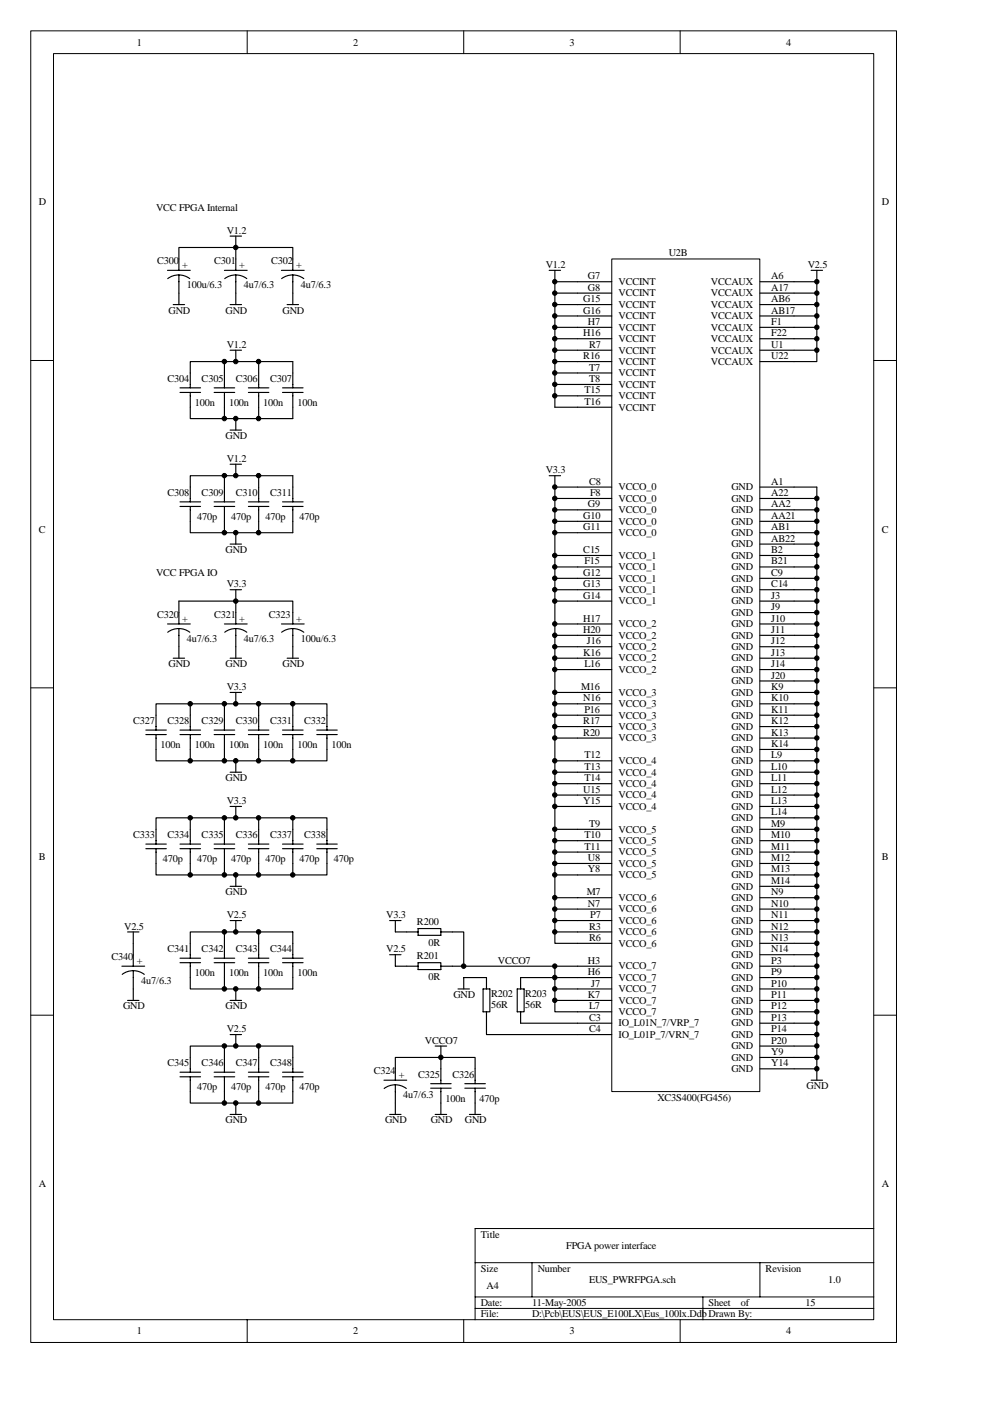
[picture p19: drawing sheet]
<svg xmlns="http://www.w3.org/2000/svg" width="210mm" height="297mm" viewBox="0 0 210 297" stroke-linecap="round" stroke-linejoin="round" font-family="sans-serif">
<defs><g id="words">
<g font-size="2.2">
<text x="29" y="9.7">1</text>
<text x="74.9" y="9.7">2</text>
<text x="120.8" y="9.7">3</text>
<text x="166.7" y="9.7">4</text>
<text x="8.2" y="43.5">D</text>
<text x="33.1" y="44.7">VCC FPGA Internal</text>
<text x="187" y="43.5">D</text>
<text x="48.1" y="49.6">V1.2</text>
<text x="33.3" y="56.1">C300</text>
<text x="38.7" y="56.8">+</text>
<text x="45.4" y="56.1">C301</text>
<text x="50.7" y="56.8">+</text>
<text x="57.5" y="56.1">C302</text>
<text x="62.8" y="56.8">+</text>
<text x="115.7" y="56.8">V1.2</text>
<text x="124.7" y="59.2">G7</text>
<text x="141.8" y="54.4">U2B</text>
<text x="163.5" y="59.2">A6</text>
<text x="171.3" y="56.8">V2.5</text>
<text x="39.6" y="61.2">100u/6.3</text>
<text x="51.7" y="61.2">4u7/6.3</text>
<text x="63.8" y="61.2">4u7/6.3</text>
<text x="123.7" y="64.1">G15</text>
<text x="124.7" y="61.6">G8</text>
<text x="131.2" y="60.4">VCCINT</text>
<text x="131.2" y="62.8">VCCINT</text>
<text x="131.2" y="65.3">VCCINT</text>
<text x="150.7" y="60.4">VCCAUX</text>
<text x="150.7" y="62.8">VCCAUX</text>
<text x="150.7" y="65.3">VCCAUX</text>
<text x="163.5" y="61.6">A17</text>
<text x="163.5" y="64.1">AB6</text>
<text x="35.8" y="66.5">GND</text>
<text x="47.8" y="66.5">GND</text>
<text x="59.9" y="66.5">GND</text>
<text x="123.7" y="66.5">G16</text>
<text x="123.7" y="71.3">H16</text>
<text x="124.7" y="68.9">H7</text>
<text x="131.2" y="67.7">VCCINT</text>
<text x="131.2" y="70.1">VCCINT</text>
<text x="150.7" y="67.7">VCCAUX</text>
<text x="150.7" y="70.1">VCCAUX</text>
<text x="163.5" y="66.5">AB17</text>
<text x="163.5" y="68.9">F1</text>
<text x="163.5" y="71.3">F22</text>
<text x="48.1" y="73.7">V1.2</text>
<text x="123.7" y="76.2">R16</text>
<text x="124.9" y="73.7">R7</text>
<text x="131.2" y="72.5">VCCINT</text>
<text x="131.2" y="75">VCCINT</text>
<text x="131.2" y="77.4">VCCINT</text>
<text x="150.7" y="72.5">VCCAUX</text>
<text x="150.7" y="75">VCCAUX</text>
<text x="150.7" y="77.4">VCCAUX</text>
<text x="163.5" y="73.7">U1</text>
<text x="163.5" y="76.2">U22</text>
<text x="35.5" y="81">C304</text>
<text x="42.8" y="81">C305</text>
<text x="50" y="81">C306</text>
<text x="57.3" y="81">C307</text>
<text x="123.9" y="83.4">T15</text>
<text x="124.9" y="78.6">T7</text>
<text x="124.9" y="81">T8</text>
<text x="131.2" y="79.8">VCCINT</text>
<text x="131.2" y="82.2">VCCINT</text>
<text x="41.3" y="86.1">100n</text>
<text x="48.6" y="86.1">100n</text>
<text x="55.8" y="86.1">100n</text>
<text x="63.1" y="86.1">100n</text>
<text x="123.9" y="85.8">T16</text>
<text x="131.2" y="84.6">VCCINT</text>
<text x="131.2" y="87">VCCINT</text>
<text x="47.8" y="93.1">GND</text>
<text x="48.1" y="97.9">V1.2</text>
<text x="115.7" y="100.3">V3.3</text>
<text x="35.5" y="105.2">C308</text>
<text x="42.8" y="105.2">C309</text>
<text x="50" y="105.2">C310</text>
<text x="57.3" y="105.2">C311</text>
<text x="124.7" y="107.6">G9</text>
<text x="124.9" y="102.8">C8</text>
<text x="125.1" y="105.2">F8</text>
<text x="131.2" y="104">VCCO_0</text>
<text x="131.2" y="106.4">VCCO_0</text>
<text x="155.1" y="104">GND</text>
<text x="155.1" y="106.4">GND</text>
<text x="163.5" y="102.8">A1</text>
<text x="163.5" y="105.2">A22</text>
<text x="163.5" y="107.6">AA2</text>
<text x="8.2" y="112.9">C</text>
<text x="41.8" y="110.3">470p</text>
<text x="49" y="110.3">470p</text>
<text x="56.3" y="110.3">470p</text>
<text x="63.5" y="110.3">470p</text>
<text x="123.7" y="110">G10</text>
<text x="123.7" y="112.4">G11</text>
<text x="131.2" y="108.8">VCCO_0</text>
<text x="131.2" y="111.2">VCCO_0</text>
<text x="131.2" y="113.6">VCCO_0</text>
<text x="155.1" y="108.8">GND</text>
<text x="155.1" y="111.2">GND</text>
<text x="155.1" y="113.6">GND</text>
<text x="163.5" y="110">AA21</text>
<text x="163.5" y="112.4">AB1</text>
<text x="187" y="112.9">C</text>
<text x="47.8" y="117.3">GND</text>
<text x="123.7" y="117.3">C15</text>
<text x="123.9" y="119.7">F15</text>
<text x="131.2" y="118.5">VCCO_1</text>
<text x="155.1" y="116.1">GND</text>
<text x="155.1" y="118.5">GND</text>
<text x="163.5" y="114.9">AB22</text>
<text x="163.5" y="117.3">B2</text>
<text x="163.5" y="119.7">B21</text>
<text x="33.1" y="122.1">VCC FPGA IO</text>
<text x="48.1" y="124.5">V3.3</text>
<text x="123.7" y="122.1">G12</text>
<text x="123.7" y="124.5">G13</text>
<text x="131.2" y="120.9">VCCO_1</text>
<text x="131.2" y="123.3">VCCO_1</text>
<text x="131.2" y="125.7">VCCO_1</text>
<text x="155.1" y="120.9">GND</text>
<text x="155.1" y="123.3">GND</text>
<text x="155.1" y="125.7">GND</text>
<text x="163.5" y="122.1">C9</text>
<text x="163.5" y="124.5">C14</text>
<text x="33.3" y="131">C320</text>
<text x="38.7" y="131.8">+</text>
<text x="45.4" y="131">C321</text>
<text x="50.7" y="131.8">+</text>
<text x="57" y="131">C323</text>
<text x="62.8" y="131.8">+</text>
<text x="123.7" y="131.8">H17</text>
<text x="123.7" y="126.9">G14</text>
<text x="131.2" y="128.1">VCCO_1</text>
<text x="155.1" y="128.1">GND</text>
<text x="155.1" y="130.6">GND</text>
<text x="163.5" y="126.9">J3</text>
<text x="163.5" y="129.3">J9</text>
<text x="163.5" y="131.8">J10</text>
<text x="39.6" y="136.1">4u7/6.3</text>
<text x="51.7" y="136.1">4u7/6.3</text>
<text x="63.8" y="136.1">100u/6.3</text>
<text x="123.7" y="134.2">H20</text>
<text x="124.4" y="136.6">J16</text>
<text x="131.2" y="133">VCCO_2</text>
<text x="131.2" y="135.4">VCCO_2</text>
<text x="131.2" y="137.8">VCCO_2</text>
<text x="155.1" y="133">GND</text>
<text x="155.1" y="135.4">GND</text>
<text x="155.1" y="137.8">GND</text>
<text x="163.5" y="134.2">J11</text>
<text x="163.5" y="136.6">J12</text>
<text x="35.8" y="141.5">GND</text>
<text x="47.8" y="141.5">GND</text>
<text x="59.9" y="141.5">GND</text>
<text x="123.7" y="139">K16</text>
<text x="123.9" y="141.5">L16</text>
<text x="131.2" y="140.3">VCCO_2</text>
<text x="131.2" y="142.7">VCCO_2</text>
<text x="155.1" y="140.3">GND</text>
<text x="155.1" y="142.7">GND</text>
<text x="163.5" y="139">J13</text>
<text x="163.5" y="141.5">J14</text>
<text x="163.5" y="143.9">J20</text>
<text x="48.1" y="146.3">V3.3</text>
<text x="123.2" y="146.3">M16</text>
<text x="123.7" y="148.7">N16</text>
<text x="131.2" y="147.5">VCCO_3</text>
<text x="131.2" y="149.9">VCCO_3</text>
<text x="155.1" y="145.1">GND</text>
<text x="155.1" y="147.5">GND</text>
<text x="155.1" y="149.9">GND</text>
<text x="163.5" y="146.3">K9</text>
<text x="163.5" y="148.7">K10</text>
<text x="28.3" y="153.5">C327</text>
<text x="35.5" y="153.5">C328</text>
<text x="42.8" y="153.5">C329</text>
<text x="50" y="153.5">C330</text>
<text x="57.3" y="153.5">C331</text>
<text x="64.5" y="153.5">C332</text>
<text x="123.7" y="153.5">R17</text>
<text x="123.7" y="156">R20</text>
<text x="123.9" y="151.1">P16</text>
<text x="131.2" y="152.3">VCCO_3</text>
<text x="131.2" y="154.7">VCCO_3</text>
<text x="155.1" y="152.3">GND</text>
<text x="155.1" y="154.7">GND</text>
<text x="163.5" y="151.1">K11</text>
<text x="163.5" y="153.5">K12</text>
<text x="163.5" y="156">K13</text>
<text x="34.1" y="158.6">100n</text>
<text x="41.3" y="158.6">100n</text>
<text x="48.6" y="158.6">100n</text>
<text x="55.8" y="158.6">100n</text>
<text x="63.1" y="158.6">100n</text>
<text x="70.3" y="158.6">100n</text>
<text x="123.9" y="160.8">T12</text>
<text x="131.2" y="157.2">VCCO_3</text>
<text x="155.1" y="157.2">GND</text>
<text x="155.1" y="159.6">GND</text>
<text x="163.5" y="158.4">K14</text>
<text x="163.5" y="160.8">L9</text>
<text x="47.8" y="165.6">GND</text>
<text x="123.9" y="163.2">T13</text>
<text x="123.9" y="165.6">T14</text>
<text x="131.2" y="162">VCCO_4</text>
<text x="131.2" y="164.4">VCCO_4</text>
<text x="131.2" y="166.8">VCCO_4</text>
<text x="155.1" y="162">GND</text>
<text x="155.1" y="164.4">GND</text>
<text x="155.1" y="166.8">GND</text>
<text x="163.5" y="163.2">L10</text>
<text x="163.5" y="165.6">L11</text>
<text x="48.1" y="170.5">V3.3</text>
<text x="123.7" y="168.1">U15</text>
<text x="123.7" y="170.5">Y15</text>
<text x="131.2" y="169.3">VCCO_4</text>
<text x="131.2" y="171.7">VCCO_4</text>
<text x="155.1" y="169.3">GND</text>
<text x="155.1" y="171.7">GND</text>
<text x="163.5" y="168.1">L12</text>
<text x="163.5" y="170.5">L13</text>
<text x="163.5" y="172.9">L14</text>
<text x="28.3" y="177.7">C333</text>
<text x="35.5" y="177.7">C334</text>
<text x="42.8" y="177.7">C335</text>
<text x="50" y="177.7">C336</text>
<text x="57.3" y="177.7">C337</text>
<text x="64.5" y="177.7">C338</text>
<text x="123.9" y="177.7">T10</text>
<text x="124.9" y="175.3">T9</text>
<text x="131.2" y="176.5">VCCO_5</text>
<text x="131.2" y="178.9">VCCO_5</text>
<text x="155.1" y="174.1">GND</text>
<text x="155.1" y="176.5">GND</text>
<text x="155.1" y="178.9">GND</text>
<text x="163.5" y="175.3">M9</text>
<text x="163.5" y="177.7">M10</text>
<text x="8.2" y="182.3">B</text>
<text x="34.5" y="182.8">470p</text>
<text x="41.8" y="182.8">470p</text>
<text x="49" y="182.8">470p</text>
<text x="56.3" y="182.8">470p</text>
<text x="63.5" y="182.8">470p</text>
<text x="70.8" y="182.8">470p</text>
<text x="123.9" y="180.1">T11</text>
<text x="124.7" y="182.6">U8</text>
<text x="124.7" y="185">Y8</text>
<text x="131.2" y="181.4">VCCO_5</text>
<text x="131.2" y="183.8">VCCO_5</text>
<text x="155.1" y="181.4">GND</text>
<text x="155.1" y="183.8">GND</text>
<text x="163.5" y="180.1">M11</text>
<text x="163.5" y="182.6">M12</text>
<text x="163.5" y="185">M13</text>
<text x="187" y="182.3">B</text>
<text x="47.8" y="189.8">GND</text>
<text x="124.4" y="189.8">M7</text>
<text x="131.2" y="191">VCCO_6</text>
<text x="131.2" y="186.2">VCCO_5</text>
<text x="155.1" y="186.2">GND</text>
<text x="155.1" y="188.6">GND</text>
<text x="155.1" y="191">GND</text>
<text x="163.5" y="187.4">M14</text>
<text x="163.5" y="189.8">N9</text>
<text x="26.3" y="197.1">V2.5</text>
<text x="48.1" y="194.6">V2.5</text>
<text x="81.9" y="194.6">V3.3</text>
<text x="88.4" y="196.1">R200</text>
<text x="124.7" y="192.2">N7</text>
<text x="124.9" y="197.1">R3</text>
<text x="125.1" y="194.6">P7</text>
<text x="131.2" y="193.4">VCCO_6</text>
<text x="131.2" y="195.9">VCCO_6</text>
<text x="155.1" y="193.4">GND</text>
<text x="155.1" y="195.9">GND</text>
<text x="163.5" y="192.2">N10</text>
<text x="163.5" y="194.6">N11</text>
<text x="163.5" y="197.1">N12</text>
<text x="23.7" y="203.6">C340</text>
<text x="35.5" y="201.9">C341</text>
<text x="42.8" y="201.9">C342</text>
<text x="50" y="201.9">C343</text>
<text x="57.3" y="201.9">C344</text>
<text x="81.9" y="201.9">V2.5</text>
<text x="88.4" y="203.4">R201</text>
<text x="90.8" y="200.5">0R</text>
<text x="124.9" y="199.5">R6</text>
<text x="131.2" y="198.3">VCCO_6</text>
<text x="131.2" y="200.7">VCCO_6</text>
<text x="155.1" y="198.3">GND</text>
<text x="155.1" y="200.7">GND</text>
<text x="155.1" y="203.1">GND</text>
<text x="163.5" y="199.5">N13</text>
<text x="163.5" y="201.9">N14</text>
<text x="29" y="204.3">+</text>
<text x="30" y="208.7">4u7/6.3</text>
<text x="41.3" y="207">100n</text>
<text x="48.6" y="207">100n</text>
<text x="55.8" y="207">100n</text>
<text x="63.1" y="207">100n</text>
<text x="90.8" y="207.7">0R</text>
<text x="105.6" y="204.3">VCCO7</text>
<text x="124.7" y="204.3">H3</text>
<text x="124.7" y="206.8">H6</text>
<text x="125.4" y="209.2">J7</text>
<text x="131.2" y="205.5">VCCO_7</text>
<text x="131.2" y="208">VCCO_7</text>
<text x="155.1" y="205.5">GND</text>
<text x="155.1" y="208">GND</text>
<text x="163.5" y="204.3">P3</text>
<text x="163.5" y="206.8">P9</text>
<text x="163.5" y="209.2">P10</text>
<text x="26.1" y="214">GND</text>
<text x="47.8" y="214">GND</text>
<text x="96.1" y="211.6">GND</text>
<text x="104.1" y="211.3">R202</text>
<text x="104.1" y="213.8">56R</text>
<text x="111.4" y="211.3">R203</text>
<text x="111.4" y="213.8">56R</text>
<text x="124.7" y="211.6">K7</text>
<text x="124.9" y="214">L7</text>
<text x="131.2" y="210.4">VCCO_7</text>
<text x="131.2" y="212.8">VCCO_7</text>
<text x="131.2" y="215.2">VCCO_7</text>
<text x="155.1" y="210.4">GND</text>
<text x="155.1" y="212.8">GND</text>
<text x="155.1" y="215.2">GND</text>
<text x="163.5" y="211.6">P11</text>
<text x="163.5" y="214">P12</text>
<text x="48.1" y="218.8">V2.5</text>
<text x="90.1" y="221.3">VCCO7</text>
<text x="124.9" y="216.4">C3</text>
<text x="124.9" y="218.8">C4</text>
<text x="131.2" y="217.6">IO_L01N_7/VRP_7</text>
<text x="131.2" y="220">IO_L01P_7/VRN_7</text>
<text x="155.1" y="217.6">GND</text>
<text x="155.1" y="220">GND</text>
<text x="163.5" y="216.4">P13</text>
<text x="163.5" y="218.8">P14</text>
<text x="163.5" y="221.3">P20</text>
<text x="35.5" y="226.1">C345</text>
<text x="42.8" y="226.1">C346</text>
<text x="50" y="226.1">C347</text>
<text x="57.3" y="226.1">C348</text>
<text x="79.2" y="227.8">C324</text>
<text x="155.1" y="222.5">GND</text>
<text x="155.1" y="224.9">GND</text>
<text x="155.1" y="227.3">GND</text>
<text x="163.5" y="223.7">Y9</text>
<text x="163.5" y="226.1">Y14</text>
<text x="41.8" y="231.2">470p</text>
<text x="49" y="231.2">470p</text>
<text x="56.3" y="231.2">470p</text>
<text x="63.5" y="231.2">470p</text>
<text x="84.5" y="228.5">+</text>
<text x="85.5" y="232.9">4u7/6.3</text>
<text x="88.6" y="228.5">C325</text>
<text x="94.4" y="233.6">100n</text>
<text x="95.9" y="228.5">C326</text>
<text x="101.7" y="233.6">470p</text>
<text x="139.4" y="233.4">XC3S400(FG456)</text>
<text x="171" y="230.9">GND</text>
<text x="47.8" y="238.2">GND</text>
<text x="81.6" y="238.2">GND</text>
<text x="91.3" y="238.2">GND</text>
<text x="98.6" y="238.2">GND</text>
<text x="8.2" y="251.7">A</text>
<text x="187" y="251.7">A</text>
<text x="101.9" y="262.4">Title</text>
<text x="101.9" y="269.6">Size</text>
<text x="114" y="269.6">Number</text>
<text x="120.1" y="264.8">FPGA power interface</text>
<text x="162.3" y="269.6">Revision</text>
<text x="103.1" y="273.3">A4</text>
<text x="124.9" y="272.1">EUS_PWRFPGA.sch</text>
<text x="175.6" y="272.1">1.0</text>
<text x="101.9" y="276.9">Date:</text>
<text x="101.9" y="279.3">File:</text>
<text x="112.8" y="276.9">11-May-2005</text>
<text x="112.8" y="279.3">D:\Pcb\EUS\EUS_E100LX\Eus_100lx.DdbDrawn By:</text>
<text x="150.2" y="276.9">Sheet</text>
<text x="157.1" y="276.9">of</text>
<text x="170.8" y="276.9">15</text>
<text x="29" y="282.9">1</text>
<text x="74.9" y="282.9">2</text>
<text x="120.8" y="282.9">3</text>
<text x="166.7" y="282.9">4</text>
</g>
</g></defs>
<g fill="none" stroke="#000" stroke-width=".21">
<path d="M6.5 6.5h183.6v278.1h-183.6zM11.3 11.4h174v268.4h-174zM52.4 6.5v4.9M98.3 6.5v4.9M144.2 6.5v4.9M6.5 76.4h4.8M185.3 76.4h4.8M6.5 145.8h4.8M185.3 145.8h4.8M6.5 215.2h4.8M185.3 215.2h4.8M52.4 279.8v4.8"/>
<path d="M98.3 279.8v4.8M100.7 267.7h84.6M100.7 275h84.6M100.7 277.4h84.6M112.8 267.7v7.3M144.2 279.8v4.8M149 275v4.8M161.1 267.7v7.3M185.3 260.5h-84.6v19.3"/>
</g>
<g fill="none" stroke="#000" stroke-width=".24">
<path d="M35.5 57.3h4.8M35.6 59.1a3.9 3.9 0 0 1 4.6 0M37.9 57.3v-4.8h24.2v4.8M37.9 58.3v6.3M47.6 57.3h4.8M47.6 59.1a3.9 3.9 0 0 1 4.7 0M48.8 50.1h2.4M50 50.1v7.2M50 58.3v6.3M59.7 57.3h4.8M59.7 59.1a3.9 3.9 0 0 1 4.7 0M62.1 58.3v6.3"/>
<path d="M116.4 57.3h2.5M117.6 59.7h4.9M117.6 57.3v29M168.4 59.7h4.8v17h-4.8M172 57.3h2.4M173.2 57.3v2.4M36.7 64.6h2.4M47.6 76.7v5.5M48.8 64.6h2.4M48.8 74.3h2.4M50 74.3v2.4M54.8 76.7v5.5"/>
<path d="M60.9 64.6h2.4M117.6 62.1h4.9M117.6 64.6h4.9M117.6 67h4.9M117.6 69.4h4.9M117.6 71.8h4.9M117.6 74.3h4.9M117.6 76.7h4.9M117.6 79.1h4.9M168.4 62.1h4.8M168.4 64.6h4.8M168.4 67h4.8"/>
<path d="M168.4 69.4h4.8M168.4 71.8h4.8M168.4 74.3h4.8M38.2 83.2h4.3M38.2 82.2h4.3M40.3 82.2v-5.5h21.8v5.5M40.3 83.2v5.6h21.8v-5.6M45.4 83.2h4.4M45.4 82.2h4.4M47.6 83.2v5.6M48.8 98.4h2.4M48.8 91.2h2.4"/>
<path d="M50 88.8v2.4M50 98.4v2.5M52.7 83.2h4.3M52.7 82.2h4.3M54.8 83.2v5.6M59.9 83.2h4.4M59.9 82.2h4.4M117.6 81.5h4.9M38.2 107.4h4.3M38.2 106.4h4.3M40.3 106.4v-5.5h21.8v5.5M40.3 107.4v5.5h21.8v-5.5"/>
<path d="M45.4 107.4h4.4M45.4 106.4h4.4M47.6 100.9v5.5M47.6 107.4v5.5M48.8 115.4h2.4M50 112.9v2.5M52.7 107.4h4.3M52.7 106.4h4.3M54.8 100.9v5.5M54.8 107.4v5.5M59.9 107.4h4.4M59.9 106.4h4.4"/>
<path d="M168.4 103.3h4.8v125.7M168.4 105.7h4.8M168.4 108.1h4.8M168.4 110.5h4.8M168.4 112.9h4.8M168.4 115.4h4.8M168.4 117.8h4.8M35.5 132.3h4.8M35.6 134a3.9 3.9 0 0 1 4.6 0M36.7 139.6h2.4M37.9 132.3v-4.9h24.2v4.9M37.9 133.3v6.3"/>
<path d="M47.6 132.3h4.8M47.6 134a3.9 3.9 0 0 1 4.7 0M48.8 125h2.4M48.8 139.6h2.4M50 125v7.3M50 133.3v6.3M59.7 132.3h4.8M59.7 134a3.9 3.9 0 0 1 4.7 0M60.9 139.6h2.4M62.1 133.3v6.3M168.4 120.2h4.8M168.4 122.6h4.8"/>
<path d="M168.4 125h4.8M168.4 127.4h4.8M168.4 129.9h4.8M168.4 132.3h4.8M168.4 134.7h4.8M168.4 137.1h4.8M168.4 139.6h4.8M30.9 155.7h4.4M30.9 154.8h4.4M33.1 155.7v5.6h36.2v-5.6M33.1 154.8v-5.6h36.2v5.6M38.2 155.7h4.3"/>
<path d="M38.2 154.8h4.3M40.3 149.2v5.6M40.3 155.7v5.6M45.4 155.7h4.4M45.4 154.8h4.4M47.6 149.2v5.6M47.6 155.7v5.6M48.8 146.8h2.4M50 146.8v2.4M52.7 155.7h4.3M52.7 154.8h4.3M54.8 149.2v5.6"/>
<path d="M54.8 155.7v5.6M59.9 155.7h4.4M59.9 154.8h4.4M62.1 149.2v5.6M62.1 155.7v5.6M67.2 155.7h4.3M67.2 154.8h4.3M168.4 142h4.8M168.4 144.4h4.8M168.4 146.8h4.8M168.4 149.2h4.8M168.4 151.6h4.8"/>
<path d="M168.4 154.1h4.8M168.4 156.5h4.8M168.4 158.9h4.8M30.9 179.9h4.4M30.9 179h4.4M33.1 179.9v5.6h36.2v-5.6M33.1 179v-5.6h36.2v5.6M38.2 179.9h4.3M38.2 179h4.3M40.3 173.4v5.6M40.3 179.9v5.6M45.4 179.9h4.4"/>
<path d="M45.4 179h4.4M47.6 173.4v5.6M47.6 179.9v5.6M48.8 163.7h2.4M48.8 171h2.4M50 161.3v2.4M50 171v2.4M52.7 179.9h4.3M52.7 179h4.3M54.8 173.4v5.6M54.8 179.9v5.6M59.9 179.9h4.4"/>
<path d="M59.9 179h4.4M62.1 173.4v5.6M62.1 179.9v5.6M67.2 179.9h4.3M67.2 179h4.3M168.4 161.3h4.8M168.4 163.7h4.8M168.4 166.2h4.8M168.4 168.6h4.8M168.4 171h4.8M168.4 173.4h4.8M168.4 175.8h4.8"/>
<path d="M168.4 178.2h4.8M27.1 197.6h2.4M28.3 197.6v7.3M47.6 197.6v5.6M48.8 187.9h2.4M48.8 195.2h2.4M50 185.5v2.4M50 195.2v2.4M54.8 197.6v5.6M82.6 195.2h2.4M83.8 195.2v2.4h4.8M88.6 196.9h4.9v1.4h-4.9z"/>
<path d="M93.5 197.6h4.8v7.3M168.4 180.7h4.8M168.4 183.1h4.8M168.4 185.5h4.8M168.4 187.9h4.8M168.4 190.3h4.8M168.4 192.7h4.8M168.4 195.2h4.8M168.4 197.6h4.8M25.8 204.9h4.9M25.9 206.6a3.9 3.9 0 0 1 4.7 0M27.1 212.1h2.4"/>
<path d="M28.3 205.8v6.3M38.2 204.1h4.3M38.2 203.2h4.3M40.3 204.1v5.6h21.8v-5.6M40.3 203.2v-5.6h21.8v5.6M45.4 204.1h4.4M45.4 203.2h4.4M47.6 204.1v5.6M48.8 212.1h2.4M48.8 219.4h2.4M50 209.7v2.4M50 219.4v2.4"/>
<path d="M52.7 204.1h4.3M52.7 203.2h4.3M54.8 204.1v5.6M59.9 204.1h4.4M59.9 203.2h4.4M82.6 202.4h2.4M83.8 202.4v2.5h4.8M88.6 204.1h4.9v1.5h-4.9zM93.5 204.9h24.1M97.1 209.7h2.4M98.3 209.7v-2.4h4.8v2.4M102.4 209.7h1.5v4.8h-1.5z"/>
<path d="M103.1 214.5v4.9h19.4M109.7 209.7h1.4v4.8h-1.4zM110.4 214.5v2.4h12.1M117.6 209.7h4.9M117.6 212.1h4.9M122.5 204.9h-4.9v9.6h4.9M122.5 207.3h-12.1v2.4M168.4 200h4.8M168.4 202.4h4.8M168.4 204.9h4.8M168.4 207.3h4.8M168.4 209.7h4.8"/>
<path d="M168.4 212.1h4.8M168.4 214.5h4.8M168.4 216.9h4.8M168.4 219.4h4.8M38.2 228.3h4.3M38.2 227.3h4.3M40.3 227.3v-5.5h21.8v5.5M40.3 228.3v5.6h21.8v-5.6M45.4 228.3h4.4M45.4 227.3h4.4M47.6 221.8v5.5M47.6 228.3v5.6"/>
<path d="M48.8 236.3h2.4M50 233.9v2.4M52.7 228.3h4.3M52.7 227.3h4.3M54.8 221.8v5.5M54.8 228.3v5.6M59.9 228.3h4.4M59.9 227.3h4.4M81.4 229h4.8M81.4 230.8a3.9 3.9 0 0 1 4.7 0M82.6 236.3h2.4M83.8 229v-4.8h16.9v5.6"/>
<path d="M83.8 230v6.3M91.3 230.7h4.4M91.3 229.8h4.4M92.3 221.8h2.4M92.3 236.3h2.4M93.5 221.8v8M93.5 230.7v5.6M98.6 230.7h4.3M98.6 229.8h4.3M99.5 236.3h2.4M100.7 230.7v5.6M168.4 221.8h4.8"/>
<path d="M168.4 224.2h4.8M168.4 226.6h4.8M172 229h2.4"/>
</g>
<path d="M129.7 54.9h31.4v176.5h-31.4z" fill="#fff"/>
<path d="M129.7 54.9h31.4v176.5h-31.4z" fill="none" stroke="#000" stroke-width=".21"/>
<g fill="none" stroke="#000" stroke-width=".24">
<path d="M122.5 59.7h7.2M161.1 59.7h7.3M122.5 62.1h7.2M122.5 64.6h7.2M122.5 67h7.2M122.5 69.4h7.2M122.5 71.8h7.2M122.5 74.3h7.2M122.5 76.7h7.2M122.5 79.1h7.2M161.1 62.1h7.3M161.1 64.6h7.3"/>
<path d="M161.1 67h7.3M161.1 69.4h7.3M161.1 71.8h7.3M161.1 74.3h7.3M161.1 76.7h7.3M117.6 83.9h12.1M117.6 86.3h12.1M122.5 81.5h7.2M116.4 100.9h2.5M117.6 105.7h12.1M117.6 108.1h12.1M117.6 110.5h12.1"/>
<path d="M117.6 112.9h12.1M117.6 117.8h12.1M117.6 100.9v2.4M129.7 103.3h-12.1v96.7h12.1M161.1 103.3h7.3M161.1 105.7h7.3M161.1 108.1h7.3M161.1 110.5h7.3M161.1 112.9h7.3M161.1 115.4h7.3M161.1 117.8h7.3M117.6 120.2h12.1"/>
<path d="M117.6 122.6h12.1M117.6 125h12.1M117.6 127.4h12.1M117.6 132.3h12.1M117.6 134.7h12.1M117.6 137.1h12.1M117.6 139.6h12.1M161.1 120.2h7.3M161.1 122.6h7.3M161.1 125h7.3M161.1 127.4h7.3M161.1 129.9h7.3"/>
<path d="M161.1 132.3h7.3M161.1 134.7h7.3M161.1 137.1h7.3M161.1 139.6h7.3M117.6 142h12.1M117.6 146.8h12.1M117.6 149.2h12.1M117.6 151.6h12.1M117.6 154.1h12.1M117.6 156.5h12.1M161.1 142h7.3M161.1 144.4h7.3"/>
<path d="M161.1 146.8h7.3M161.1 149.2h7.3M161.1 151.6h7.3M161.1 154.1h7.3M161.1 156.5h7.3M161.1 158.9h7.3M117.6 161.3h12.1M117.6 163.7h12.1M117.6 166.2h12.1M117.6 168.6h12.1M117.6 171h12.1M117.6 175.8h12.1"/>
<path d="M117.6 178.2h12.1M161.1 161.3h7.3M161.1 163.7h7.3M161.1 166.2h7.3M161.1 168.6h7.3M161.1 171h7.3M161.1 173.4h7.3M161.1 175.8h7.3M161.1 178.2h7.3M117.6 180.7h12.1M117.6 183.1h12.1M117.6 185.5h12.1"/>
<path d="M117.6 190.3h12.1M117.6 192.7h12.1M117.6 195.2h12.1M117.6 197.6h12.1M161.1 180.7h7.3M161.1 183.1h7.3M161.1 185.5h7.3M161.1 187.9h7.3M161.1 190.3h7.3M161.1 192.7h7.3M161.1 195.2h7.3M161.1 197.6h7.3"/>
<path d="M122.5 204.9h7.2M122.5 207.3h7.2M122.5 209.7h7.2M122.5 212.1h7.2M122.5 214.5h7.2M122.5 216.9h7.2M122.5 219.4h7.2M161.1 200h7.3M161.1 202.4h7.3M161.1 204.9h7.3M161.1 207.3h7.3M161.1 209.7h7.3"/>
<path d="M161.1 212.1h7.3M161.1 214.5h7.3M161.1 216.9h7.3M161.1 219.4h7.3M161.1 221.8h7.3M161.1 224.2h7.3M161.1 226.6h7.3"/>
</g>
<g fill="#000" stroke="#000" stroke-width=".21">
<circle cx="50" cy="52.5" r=".47"/>
<circle cx="117.6" cy="59.7" r=".47"/>
<circle cx="173.2" cy="59.7" r=".47"/>
<circle cx="47.6" cy="76.7" r=".48"/>
<circle cx="50" cy="76.7" r=".48"/>
<circle cx="54.8" cy="76.7" r=".47"/>
<circle cx="117.6" cy="76.7" r=".47"/>
<circle cx="117.6" cy="74.2" r=".47"/>
<circle cx="117.6" cy="69.4" r=".47"/>
<circle cx="117.6" cy="64.6" r=".47"/>
<circle cx="117.6" cy="67" r=".47"/>
<circle cx="117.6" cy="79.1" r=".47"/>
<circle cx="117.6" cy="71.8" r=".47"/>
<circle cx="117.6" cy="62.1" r=".47"/>
<circle cx="173.2" cy="69.4" r=".47"/>
<circle cx="173.2" cy="74.2" r=".47"/>
<circle cx="173.2" cy="64.6" r=".47"/>
<circle cx="173.2" cy="67" r=".47"/>
<circle cx="173.2" cy="71.8" r=".47"/>
<circle cx="173.2" cy="62.1" r=".47"/>
<circle cx="47.6" cy="88.7" r=".48"/>
<circle cx="50" cy="88.7" r=".48"/>
<circle cx="54.8" cy="88.7" r=".47"/>
<circle cx="117.6" cy="83.9" r=".47"/>
<circle cx="117.6" cy="81.5" r=".47"/>
<circle cx="47.6" cy="112.9" r=".48"/>
<circle cx="47.6" cy="100.8" r=".47"/>
<circle cx="50" cy="112.9" r=".48"/>
<circle cx="50" cy="100.8" r=".47"/>
<circle cx="54.8" cy="112.9" r=".47"/>
<circle cx="54.8" cy="100.8" r=".47"/>
<circle cx="117.6" cy="105.7" r=".47"/>
<circle cx="117.6" cy="103.3" r=".47"/>
<circle cx="117.6" cy="112.9" r=".47"/>
<circle cx="117.6" cy="108.1" r=".47"/>
<circle cx="117.6" cy="117.8" r=".47"/>
<circle cx="117.6" cy="110.5" r=".47"/>
<circle cx="173.2" cy="105.7" r=".47"/>
<circle cx="173.2" cy="115.3" r=".47"/>
<circle cx="173.2" cy="112.9" r=".47"/>
<circle cx="173.2" cy="108.1" r=".47"/>
<circle cx="173.2" cy="117.8" r=".47"/>
<circle cx="173.2" cy="110.5" r=".47"/>
<circle cx="50" cy="127.4" r=".47"/>
<circle cx="117.6" cy="132.3" r=".47"/>
<circle cx="117.6" cy="134.7" r=".47"/>
<circle cx="117.6" cy="120.2" r=".47"/>
<circle cx="117.6" cy="122.6" r=".47"/>
<circle cx="117.6" cy="139.5" r=".47"/>
<circle cx="117.6" cy="125" r=".47"/>
<circle cx="117.6" cy="137.1" r=".47"/>
<circle cx="117.6" cy="127.4" r=".47"/>
<circle cx="173.2" cy="120.2" r=".47"/>
<circle cx="173.2" cy="134.7" r=".47"/>
<circle cx="173.2" cy="129.9" r=".47"/>
<circle cx="173.2" cy="132.3" r=".47"/>
<circle cx="173.2" cy="139.5" r=".47"/>
<circle cx="173.2" cy="122.6" r=".47"/>
<circle cx="173.2" cy="125" r=".47"/>
<circle cx="173.2" cy="137.1" r=".47"/>
<circle cx="173.2" cy="127.4" r=".47"/>
<circle cx="40.3" cy="149.2" r=".48"/>
<circle cx="47.6" cy="149.2" r=".48"/>
<circle cx="50" cy="149.2" r=".48"/>
<circle cx="54.8" cy="149.2" r=".47"/>
<circle cx="62.1" cy="149.2" r=".48"/>
<circle cx="117.6" cy="149.2" r=".47"/>
<circle cx="117.6" cy="151.6" r=".47"/>
<circle cx="117.6" cy="154" r=".47"/>
<circle cx="117.6" cy="142" r=".47"/>
<circle cx="117.6" cy="146.8" r=".47"/>
<circle cx="117.6" cy="156.5" r=".47"/>
<circle cx="173.2" cy="151.6" r=".47"/>
<circle cx="173.2" cy="149.2" r=".47"/>
<circle cx="173.2" cy="154" r=".47"/>
<circle cx="173.2" cy="144.4" r=".47"/>
<circle cx="173.2" cy="158.9" r=".47"/>
<circle cx="173.2" cy="142" r=".47"/>
<circle cx="173.2" cy="146.8" r=".47"/>
<circle cx="173.2" cy="156.5" r=".47"/>
<circle cx="40.3" cy="161.3" r=".48"/>
<circle cx="40.3" cy="173.4" r=".47"/>
<circle cx="47.6" cy="161.3" r=".48"/>
<circle cx="47.6" cy="173.4" r=".47"/>
<circle cx="50" cy="161.3" r=".48"/>
<circle cx="50" cy="173.4" r=".47"/>
<circle cx="54.8" cy="161.3" r=".47"/>
<circle cx="54.8" cy="173.4" r=".47"/>
<circle cx="62.1" cy="161.3" r=".48"/>
<circle cx="62.1" cy="173.4" r=".47"/>
<circle cx="117.6" cy="163.7" r=".47"/>
<circle cx="117.6" cy="168.6" r=".47"/>
<circle cx="117.6" cy="171" r=".47"/>
<circle cx="117.6" cy="161.3" r=".47"/>
<circle cx="117.6" cy="178.2" r=".47"/>
<circle cx="117.6" cy="166.1" r=".47"/>
<circle cx="117.6" cy="175.8" r=".47"/>
<circle cx="173.2" cy="163.7" r=".47"/>
<circle cx="173.2" cy="171" r=".47"/>
<circle cx="173.2" cy="168.6" r=".47"/>
<circle cx="173.2" cy="161.3" r=".47"/>
<circle cx="173.2" cy="178.2" r=".47"/>
<circle cx="173.2" cy="166.1" r=".47"/>
<circle cx="173.2" cy="173.4" r=".47"/>
<circle cx="173.2" cy="175.8" r=".47"/>
<circle cx="40.3" cy="185.5" r=".48"/>
<circle cx="47.6" cy="197.6" r=".48"/>
<circle cx="47.6" cy="185.5" r=".48"/>
<circle cx="50" cy="197.6" r=".48"/>
<circle cx="50" cy="185.5" r=".48"/>
<circle cx="54.8" cy="197.6" r=".47"/>
<circle cx="54.8" cy="185.5" r=".47"/>
<circle cx="62.1" cy="185.5" r=".48"/>
<circle cx="117.6" cy="185.5" r=".47"/>
<circle cx="117.6" cy="180.6" r=".47"/>
<circle cx="117.6" cy="197.6" r=".47"/>
<circle cx="117.6" cy="195.2" r=".47"/>
<circle cx="117.6" cy="190.3" r=".47"/>
<circle cx="117.6" cy="183.1" r=".47"/>
<circle cx="117.6" cy="192.7" r=".47"/>
<circle cx="173.2" cy="187.9" r=".47"/>
<circle cx="173.2" cy="180.6" r=".47"/>
<circle cx="173.2" cy="197.6" r=".47"/>
<circle cx="173.2" cy="185.5" r=".47"/>
<circle cx="173.2" cy="200" r=".47"/>
<circle cx="173.2" cy="195.2" r=".47"/>
<circle cx="173.2" cy="190.3" r=".47"/>
<circle cx="173.2" cy="183.1" r=".47"/>
<circle cx="173.2" cy="192.7" r=".47"/>
<circle cx="47.6" cy="209.7" r=".48"/>
<circle cx="50" cy="209.7" r=".48"/>
<circle cx="54.8" cy="209.7" r=".47"/>
<circle cx="98.3" cy="204.8" r=".48"/>
<circle cx="117.6" cy="204.8" r=".47"/>
<circle cx="117.6" cy="209.7" r=".47"/>
<circle cx="117.6" cy="207.3" r=".47"/>
<circle cx="117.6" cy="212.1" r=".47"/>
<circle cx="173.2" cy="204.8" r=".47"/>
<circle cx="173.2" cy="219.3" r=".47"/>
<circle cx="173.2" cy="209.7" r=".47"/>
<circle cx="173.2" cy="216.9" r=".47"/>
<circle cx="173.2" cy="207.3" r=".47"/>
<circle cx="173.2" cy="214.5" r=".47"/>
<circle cx="173.2" cy="202.4" r=".47"/>
<circle cx="173.2" cy="212.1" r=".47"/>
<circle cx="47.6" cy="233.9" r=".48"/>
<circle cx="47.6" cy="221.8" r=".47"/>
<circle cx="50" cy="233.9" r=".48"/>
<circle cx="50" cy="221.8" r=".47"/>
<circle cx="54.8" cy="233.9" r=".47"/>
<circle cx="54.8" cy="221.8" r=".47"/>
<circle cx="93.5" cy="224.2" r=".47"/>
<circle cx="173.2" cy="226.6" r=".47"/>
<circle cx="173.2" cy="224.2" r=".47"/>
<circle cx="173.2" cy="221.8" r=".47"/>
</g>
<use href="#words"/>
</svg>
